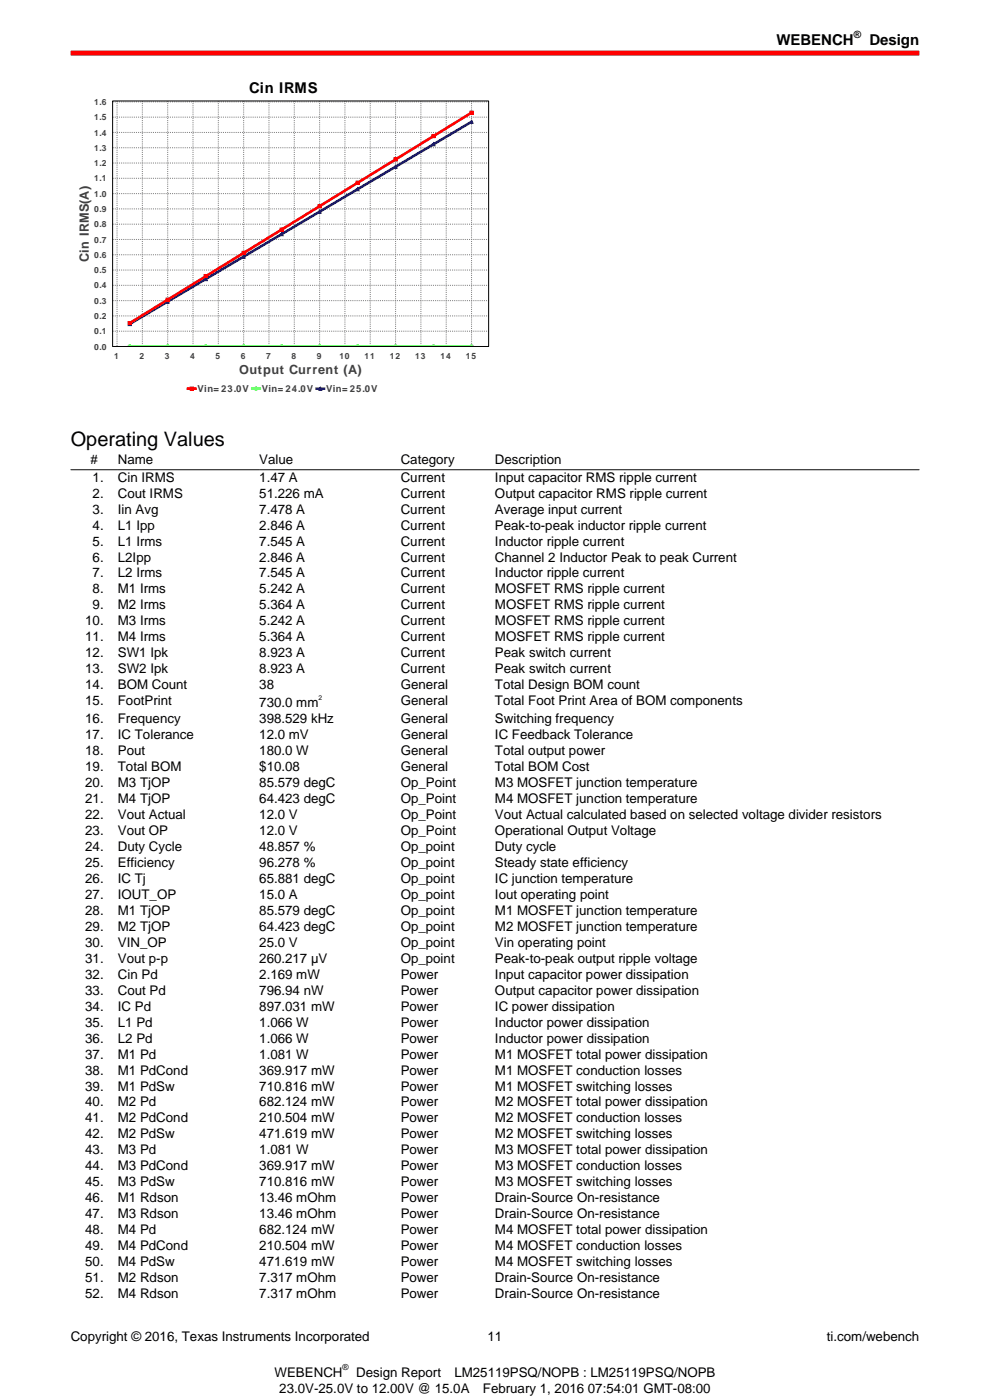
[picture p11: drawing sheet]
<svg xmlns="http://www.w3.org/2000/svg" width="210mm" height="297mm" viewBox="0 0 210 297" stroke-linecap="round" stroke-linejoin="round" font-family="sans-serif">
<defs><g id="words">
<text font-size="4.2" x="15" y="94.7">Operating Values</text>
<g font-size="3.2">
<text x="164.7" y="9.6">WEBENCH</text>
<text x="184.4" y="9.6">Design</text>
</g>
<text font-size="3.1" x="52.9" y="19.7">Cin IRMS</text>
<g font-size="2.8">
<text x="19.2" y="98.5">#</text>
<text x="25" y="98.5">Name</text>
<text x="55" y="98.5">Value</text>
<text x="85" y="98.5">Category</text>
<text x="105" y="98.5">Description</text>
<text x="19.6" y="102.2">1.</text>
<text x="19.6" y="105.6">2.</text>
<text x="25" y="102.2">Cin IRMS</text>
<text x="25" y="105.6">Cout IRMS</text>
<text x="55" y="102.2">1.47 A</text>
<text x="55" y="105.6">51.226 mA</text>
<text x="85" y="102.2">Current</text>
<text x="85" y="105.6">Current</text>
<text x="105" y="102.2">Input capacitor RMS ripple current</text>
<text x="105" y="105.6">Output capacitor RMS ripple current</text>
<text x="19.6" y="109">3.</text>
<text x="19.6" y="112.3">4.</text>
<text x="25" y="109">Iin Avg</text>
<text x="25" y="112.3">L1 Ipp</text>
<text x="55" y="109">7.478 A</text>
<text x="55" y="112.3">2.846 A</text>
<text x="85" y="109">Current</text>
<text x="85" y="112.3">Current</text>
<text x="105" y="109">Average input current</text>
<text x="105" y="112.3">Peak-to-peak inductor ripple current</text>
<text x="19.6" y="115.7">5.</text>
<text x="19.6" y="119.1">6.</text>
<text x="25" y="115.7">L1 Irms</text>
<text x="25" y="119.1">L2Ipp</text>
<text x="55" y="115.7">7.545 A</text>
<text x="55" y="119.1">2.846 A</text>
<text x="85" y="115.7">Current</text>
<text x="85" y="119.1">Current</text>
<text x="105" y="115.7">Inductor ripple current</text>
<text x="105" y="119.1">Channel 2 Inductor Peak to peak Current</text>
<text x="19.6" y="122.5">7.</text>
<text x="19.6" y="125.9">8.</text>
<text x="25" y="122.5">L2 Irms</text>
<text x="25" y="125.9">M1 Irms</text>
<text x="55" y="122.5">7.545 A</text>
<text x="55" y="125.9">5.242 A</text>
<text x="85" y="122.5">Current</text>
<text x="85" y="125.9">Current</text>
<text x="105" y="122.5">Inductor ripple current</text>
<text x="105" y="125.9">MOSFET RMS ripple current</text>
<text x="19.6" y="129.3">9.</text>
<text x="25" y="129.3">M2 Irms</text>
<text x="55" y="129.3">5.364 A</text>
<text x="85" y="129.3">Current</text>
<text x="105" y="129.3">MOSFET RMS ripple current</text>
<text x="18.1" y="132.7">10.</text>
<text x="18.1" y="136.1">11.</text>
<text x="25" y="132.7">M3 Irms</text>
<text x="25" y="136.1">M4 Irms</text>
<text x="55" y="132.7">5.242 A</text>
<text x="55" y="136.1">5.364 A</text>
<text x="85" y="132.7">Current</text>
<text x="85" y="136.1">Current</text>
<text x="105" y="132.7">MOSFET RMS ripple current</text>
<text x="105" y="136.1">MOSFET RMS ripple current</text>
<text x="18.1" y="139.4">12.</text>
<text x="18.1" y="142.8">13.</text>
<text x="25" y="139.4">SW1 Ipk</text>
<text x="25" y="142.8">SW2 Ipk</text>
<text x="55" y="139.4">8.923 A</text>
<text x="55" y="142.8">8.923 A</text>
<text x="85" y="139.4">Current</text>
<text x="85" y="142.8">Current</text>
<text x="105" y="139.4">Peak switch current</text>
<text x="105" y="142.8">Peak switch current</text>
<text x="18.1" y="146.2">14.</text>
<text x="18.1" y="149.6">15.</text>
<text x="25" y="146.2">BOM Count</text>
<text x="25" y="149.6">FootPrint</text>
<text x="55" y="146.2">38</text>
<text x="85" y="146.2">General</text>
<text x="85" y="149.6">General</text>
<text x="105" y="146.2">Total Design BOM count</text>
<text x="105" y="149.6">Total Foot Print Area of BOM components</text>
<text x="18.1" y="153.5">16.</text>
<text x="25" y="153.5">Frequency</text>
<text x="55" y="150.1">730.0 mm</text>
<text x="55" y="153.5">398.529 kHz</text>
<text x="85" y="153.5">General</text>
<text x="105" y="153.5">Switching frequency</text>
<text x="18.1" y="156.8">17.</text>
<text x="18.1" y="160.2">18.</text>
<text x="25" y="156.8">IC Tolerance</text>
<text x="25" y="160.2">Pout</text>
<text x="55" y="156.8">12.0 mV</text>
<text x="55" y="160.2">180.0 W</text>
<text x="85" y="156.8">General</text>
<text x="85" y="160.2">General</text>
<text x="105" y="156.8">IC Feedback Tolerance</text>
<text x="105" y="160.2">Total output power</text>
<text x="18.1" y="163.6">19.</text>
<text x="18.1" y="167">20.</text>
<text x="25" y="163.6">Total BOM</text>
<text x="25" y="167">M3 TjOP</text>
<text x="55" y="163.6">$10.08</text>
<text x="55" y="167">85.579 degC</text>
<text x="85" y="163.6">General</text>
<text x="85" y="167">Op_Point</text>
<text x="105" y="163.6">Total BOM Cost</text>
<text x="105" y="167">M3 MOSFET junction temperature</text>
<text x="18.1" y="170.4">21.</text>
<text x="18.1" y="173.8">22.</text>
<text x="25" y="170.4">M4 TjOP</text>
<text x="25" y="173.8">Vout Actual</text>
<text x="55" y="170.4">64.423 degC</text>
<text x="55" y="173.8">12.0 V</text>
<text x="85" y="170.4">Op_Point</text>
<text x="85" y="173.8">Op_Point</text>
<text x="105" y="170.4">M4 MOSFET junction temperature</text>
<text x="105" y="173.8">Vout Actual calculated based on selected voltage divider resistors</text>
<text x="18.1" y="177.2">23.</text>
<text x="25" y="177.2">Vout OP</text>
<text x="55" y="177.2">12.0 V</text>
<text x="85" y="177.2">Op_Point</text>
<text x="105" y="177.2">Operational Output Voltage</text>
<text x="18.1" y="180.5">24.</text>
<text x="18.1" y="183.9">25.</text>
<text x="25" y="180.5">Duty Cycle</text>
<text x="25" y="183.9">Efficiency</text>
<text x="55" y="180.5">48.857 %</text>
<text x="55" y="183.9">96.278 %</text>
<text x="85" y="180.5">Op_point</text>
<text x="85" y="183.9">Op_point</text>
<text x="105" y="180.5">Duty cycle</text>
<text x="105" y="183.9">Steady state efficiency</text>
<text x="18.1" y="187.3">26.</text>
<text x="18.1" y="190.7">27.</text>
<text x="25" y="187.3">IC Tj</text>
<text x="25" y="190.7">IOUT_OP</text>
<text x="55" y="187.3">65.881 degC</text>
<text x="55" y="190.7">15.0 A</text>
<text x="85" y="187.3">Op_point</text>
<text x="85" y="190.7">Op_point</text>
<text x="105" y="187.3">IC junction temperature</text>
<text x="105" y="190.7">Iout operating point</text>
<text x="18.1" y="194.1">28.</text>
<text x="18.1" y="197.5">29.</text>
<text x="25" y="194.1">M1 TjOP</text>
<text x="25" y="197.5">M2 TjOP</text>
<text x="55" y="194.1">85.579 degC</text>
<text x="55" y="197.5">64.423 degC</text>
<text x="85" y="194.1">Op_point</text>
<text x="85" y="197.5">Op_point</text>
<text x="105" y="194.1">M1 MOSFET junction temperature</text>
<text x="105" y="197.5">M2 MOSFET junction temperature</text>
<text x="18.1" y="200.9">30.</text>
<text x="25" y="200.9">VIN_OP</text>
<text x="55" y="200.9">25.0 V</text>
<text x="85" y="200.9">Op_point</text>
<text x="105" y="200.9">Vin operating point</text>
<text x="18.1" y="204.3">31.</text>
<text x="18.1" y="207.6">32.</text>
<text x="25" y="204.3">Vout p-p</text>
<text x="25" y="207.6">Cin Pd</text>
<text x="55" y="204.3">260.217 µV</text>
<text x="55" y="207.6">2.169 mW</text>
<text x="85" y="204.3">Op_point</text>
<text x="85" y="207.6">Power</text>
<text x="105" y="204.3">Peak-to-peak output ripple voltage</text>
<text x="105" y="207.6">Input capacitor power dissipation</text>
<text x="18.1" y="211">33.</text>
<text x="18.1" y="214.4">34.</text>
<text x="25" y="211">Cout Pd</text>
<text x="25" y="214.4">IC Pd</text>
<text x="55" y="211">796.94 nW</text>
<text x="55" y="214.4">897.031 mW</text>
<text x="85" y="211">Power</text>
<text x="85" y="214.4">Power</text>
<text x="105" y="211">Output capacitor power dissipation</text>
<text x="105" y="214.4">IC power dissipation</text>
<text x="18.1" y="217.8">35.</text>
<text x="18.1" y="221.2">36.</text>
<text x="25" y="217.8">L1 Pd</text>
<text x="25" y="221.2">L2 Pd</text>
<text x="55" y="217.8">1.066 W</text>
<text x="55" y="221.2">1.066 W</text>
<text x="85" y="217.8">Power</text>
<text x="85" y="221.2">Power</text>
<text x="105" y="217.8">Inductor power dissipation</text>
<text x="105" y="221.2">Inductor power dissipation</text>
<text x="18.1" y="224.6">37.</text>
<text x="18.1" y="228">38.</text>
<text x="25" y="224.6">M1 Pd</text>
<text x="25" y="228">M1 PdCond</text>
<text x="55" y="224.6">1.081 W</text>
<text x="55" y="228">369.917 mW</text>
<text x="85" y="224.6">Power</text>
<text x="85" y="228">Power</text>
<text x="105" y="224.6">M1 MOSFET total power dissipation</text>
<text x="105" y="228">M1 MOSFET conduction losses</text>
<text x="18.1" y="231.3">39.</text>
<text x="25" y="231.3">M1 PdSw</text>
<text x="55" y="231.3">710.816 mW</text>
<text x="85" y="231.3">Power</text>
<text x="105" y="231.3">M1 MOSFET switching losses</text>
<text x="18.1" y="234.7">40.</text>
<text x="18.1" y="238.1">41.</text>
<text x="25" y="234.7">M2 Pd</text>
<text x="25" y="238.1">M2 PdCond</text>
<text x="55" y="234.7">682.124 mW</text>
<text x="55" y="238.1">210.504 mW</text>
<text x="85" y="234.7">Power</text>
<text x="85" y="238.1">Power</text>
<text x="105" y="234.7">M2 MOSFET total power dissipation</text>
<text x="105" y="238.1">M2 MOSFET conduction losses</text>
<text x="18.1" y="241.5">42.</text>
<text x="18.1" y="244.9">43.</text>
<text x="25" y="241.5">M2 PdSw</text>
<text x="25" y="244.9">M3 Pd</text>
<text x="55" y="241.5">471.619 mW</text>
<text x="55" y="244.9">1.081 W</text>
<text x="85" y="241.5">Power</text>
<text x="85" y="244.9">Power</text>
<text x="105" y="241.5">M2 MOSFET switching losses</text>
<text x="105" y="244.9">M3 MOSFET total power dissipation</text>
<text x="18.1" y="248.3">44.</text>
<text x="18.1" y="251.7">45.</text>
<text x="25" y="248.3">M3 PdCond</text>
<text x="25" y="251.7">M3 PdSw</text>
<text x="55" y="248.3">369.917 mW</text>
<text x="55" y="251.7">710.816 mW</text>
<text x="85" y="248.3">Power</text>
<text x="85" y="251.7">Power</text>
<text x="105" y="248.3">M3 MOSFET conduction losses</text>
<text x="105" y="251.7">M3 MOSFET switching losses</text>
<text x="18.1" y="255.1">46.</text>
<text x="25" y="255.1">M1 Rdson</text>
<text x="55" y="255.1">13.46 mOhm</text>
<text x="85" y="255.1">Power</text>
<text x="105" y="255.1">Drain-Source On-resistance</text>
<text x="18.1" y="258.4">47.</text>
<text x="18.1" y="261.8">48.</text>
<text x="25" y="258.4">M3 Rdson</text>
<text x="25" y="261.8">M4 Pd</text>
<text x="55" y="258.4">13.46 mOhm</text>
<text x="55" y="261.8">682.124 mW</text>
<text x="85" y="258.4">Power</text>
<text x="85" y="261.8">Power</text>
<text x="105" y="258.4">Drain-Source On-resistance</text>
<text x="105" y="261.8">M4 MOSFET total power dissipation</text>
<text x="18.1" y="265.2">49.</text>
<text x="18.1" y="268.6">50.</text>
<text x="25" y="265.2">M4 PdCond</text>
<text x="25" y="268.6">M4 PdSw</text>
<text x="55" y="265.2">210.504 mW</text>
<text x="55" y="268.6">471.619 mW</text>
<text x="85" y="265.2">Power</text>
<text x="85" y="268.6">Power</text>
<text x="105" y="265.2">M4 MOSFET conduction losses</text>
<text x="105" y="268.6">M4 MOSFET switching losses</text>
<text x="18.1" y="272">51.</text>
<text x="18.1" y="275.4">52.</text>
<text x="25" y="272">M2 Rdson</text>
<text x="25" y="275.4">M4 Rdson</text>
<text x="55" y="272">7.317 mOhm</text>
<text x="55" y="275.4">7.317 mOhm</text>
<text x="85" y="272">Power</text>
<text x="85" y="275.4">Power</text>
<text x="105" y="272">Drain-Source On-resistance</text>
<text x="105" y="275.4">Drain-Source On-resistance</text>
<text x="15" y="284.4">Copyright © 2016, Texas Instruments Incorporated</text>
<text x="103.4" y="284.4">11</text>
<text x="175.4" y="284.4">ti.com/webench</text>
<text x="58.2" y="292">WEBENCH</text>
<text x="75.5" y="292">Design Report</text>
<text x="96.4" y="292">LM25119PSQ/NOPB : LM25119PSQ/NOPB</text>
<text x="59.2" y="295.4">23.0V-25.0V to 12.00V @ 15.0A</text>
<text x="102.4" y="295.4">February 1, 2016 07:54:01 GMT-08:00</text>
</g>
<g font-size="2.7" fill="#404040">
<text x="18.8" y="55.6" transform="rotate(-90 18.8 55.6)">Cin IRMS(A)</text>
<text x="50.7" y="79.4">Output Current (A)</text>
</g>
<text font-size="2.1" x="181.1" y="8">®</text>
<g font-size="2" fill="#404040">
<text x="41.9" y="83.2">Vin= 23.0V</text>
<text x="55.5" y="83.2">Vin= 24.0V</text>
<text x="69.2" y="83.2">Vin= 25.0V</text>
</g>
<g font-size="1.8" fill="#404040">
<text x="19.9" y="22.3">1.6</text>
<text x="19.9" y="28.8">1.4</text>
<text x="19.9" y="25.5">1.5</text>
<text x="19.9" y="35.3">1.2</text>
<text x="19.9" y="32">1.3</text>
<text x="19.9" y="41.7">1.0</text>
<text x="19.9" y="38.5">1.1</text>
<text x="19.9" y="45">0.9</text>
<text x="19.9" y="51.5">0.7</text>
<text x="19.9" y="48.2">0.8</text>
<text x="19.9" y="58">0.5</text>
<text x="19.9" y="54.7">0.6</text>
<text x="19.9" y="64.4">0.3</text>
<text x="19.9" y="61.2">0.4</text>
<text x="19.9" y="70.9">0.1</text>
<text x="19.9" y="67.7">0.2</text>
<text x="19.9" y="74.2">0.0</text>
<text x="24.2" y="76.1">1</text>
<text x="29.6" y="76.1">2</text>
<text x="35" y="76.1">3</text>
<text x="40.3" y="76.1">4</text>
<text x="45.7" y="76.1">5</text>
<text x="51.1" y="76.1">6</text>
<text x="56.5" y="76.1">7</text>
<text x="61.8" y="76.1">8</text>
<text x="67.2" y="76.1">9</text>
<text x="72" y="76.1">10</text>
<text x="77.4" y="76.1">11</text>
<text x="82.7" y="76.1">12</text>
<text x="88.1" y="76.1">13</text>
<text x="93.5" y="76.1">14</text>
<text x="98.8" y="76.1">15</text>
</g>
<text font-size="1.8" x="72.7" y="290.6">®</text>
<text font-size="1.4" x="67.5" y="148.6">2</text>
</g></defs>
<path d="M15 11.3h180" fill="none" stroke="#f00" stroke-width="1.1" stroke-linecap="butt"/>
<g fill="#fff">
<path d="M15 16.6h90v67.5h-90z"/>
<path d="M39.5 80.9h41v3.1h-41z"/>
</g>
<path d="M39.9 82.5h1.6" fill="none" stroke="#f00" stroke-width=".56"/>
<path d="M40.3 82.1h.7v.7h-.7z" fill="#f00"/>
<path d="M40.3 82.1h.7v.7h-.7z" fill="none" stroke="#f00" stroke-width=".21"/>
<path d="M53.5 82.5h1.6" fill="none" stroke="#0f0" stroke-width=".56"/>
<circle cx="54.3" cy="82.5" r=".34" fill="#0f0"/>
<circle cx="54.3" cy="82.5" r=".34" fill="none" stroke="#0f0" stroke-width=".21"/>
<path d="M67.2 82.5h1.5" fill="none" stroke="#00f" stroke-width=".56"/>
<path d="M67.9 82.1l.4 .7h-.7z" fill="#00f"/>
<path d="M67.9 82.1l.4 .7h-.7z" fill="none" stroke="#00f" stroke-width=".21"/>
<path d="M23.9 21.4h79.7v52.1h-79.7z" fill="#fff"/>
<g fill="none" stroke="#808080" stroke-width=".21" stroke-dasharray=".2 .2" stroke-linecap="butt">
<path d="M23.9 37.8h79.7M23.9 34.6h79.7M23.9 31.3h79.7M23.9 28.1h79.7M23.9 24.9h79.7M23.9 21.6h79.7M24.8 21.4v52.1M30.2 21.4v52.1M35.6 21.4v52.1M40.9 21.4v52.1M46.3 21.4v52.1M51.7 21.4v52.1"/>
<path d="M57.1 21.4v52.1M62.4 21.4v52.1M67.8 21.4v52.1M73.2 21.4v52.1M78.5 21.4v52.1M83.9 21.4v52.1M89.3 21.4v52.1M94.7 21.4v52.1M100 21.4v52.1M23.9 57.3h79.7M23.9 54h79.7M23.9 50.8h79.7"/>
<path d="M23.9 47.6h79.7M23.9 44.3h79.7M23.9 41.1h79.7M23.9 73.5h79.7M23.9 70.3h79.7M23.9 67h79.7M23.9 63.8h79.7M23.9 60.5h79.7"/>
</g>
<path d="M100 25.8l-72.5 42.9" fill="none" stroke="#00f" stroke-width=".56"/>
<path d="M27.5 73.5h72.5" fill="none" stroke="#0f0" stroke-width=".56"/>
<path d="M100 23.9l-72.5 44.6" fill="none" stroke="#f00" stroke-width=".56"/>
<path d="M27.5 68.4l.4 .7h-.7z" fill="#00f"/>
<path d="M27.5 68.4l.4 .7h-.7z" fill="none" stroke="#00f" stroke-width=".21"/>
<path d="M35.6 63.6l.3 .7h-.7z" fill="#00f"/>
<path d="M35.6 63.6l.3 .7h-.7z" fill="none" stroke="#00f" stroke-width=".21"/>
<path d="M43.6 58.9l.4 .6h-.7z" fill="#00f"/>
<path d="M43.6 58.9l.4 .6h-.7z" fill="none" stroke="#00f" stroke-width=".21"/>
<path d="M51.7 54.1l.3 .7h-.7z" fill="#00f"/>
<path d="M51.7 54.1l.3 .7h-.7z" fill="none" stroke="#00f" stroke-width=".21"/>
<path d="M59.7 49.3l.4 .7h-.7z" fill="#00f"/>
<path d="M59.7 49.3l.4 .7h-.7z" fill="none" stroke="#00f" stroke-width=".21"/>
<path d="M67.8 44.6l.3 .6h-.6z" fill="#00f"/>
<path d="M67.8 44.6l.3 .6h-.6z" fill="none" stroke="#00f" stroke-width=".21"/>
<path d="M75.9 39.8l.3 .7h-.7z" fill="#00f"/>
<path d="M75.9 39.8l.3 .7h-.7z" fill="none" stroke="#00f" stroke-width=".21"/>
<path d="M83.9 35l.3 .7h-.6z" fill="#00f"/>
<path d="M83.9 35l.3 .7h-.6z" fill="none" stroke="#00f" stroke-width=".21"/>
<path d="M92 30.3l.3 .6h-.7z" fill="#00f"/>
<path d="M92 30.3l.3 .6h-.7z" fill="none" stroke="#00f" stroke-width=".21"/>
<path d="M100 25.5l.4 .7h-.7z" fill="#00f"/>
<path d="M100 25.5l.4 .7h-.7z" fill="none" stroke="#00f" stroke-width=".21"/>
<path d="M27.3 73.2a.3 .3 0 0 1 .4 0 .3 .3 0 0 1 .1 .4h-.6z" fill="#0f0"/>
<path d="M27.2 73.6a.33 .33 0 0 1 .3-.4 .33 .33 0 0 1 .3 .4" fill="none" stroke="#0f0" stroke-width=".21"/>
<path d="M35.3 73.3a.31 .31 0 0 1 .4-.1 .31 .31 0 0 1 .2 .4h-.6z" fill="#0f0"/>
<path d="M35.2 73.6a.33 .33 0 0 1 .4-.4 .33 .33 0 0 1 .3 .4" fill="none" stroke="#0f0" stroke-width=".21"/>
<path d="M43.3 73.3a.31 .31 0 0 1 .4-.1 .31 .31 0 0 1 .2 .4h-.6z" fill="#0f0"/>
<path d="M43.3 73.6a.33 .33 0 0 1 .3-.4 .33 .33 0 0 1 .4 .4" fill="none" stroke="#0f0" stroke-width=".21"/>
<path d="M51.4 73.3a.31 .31 0 0 1 .4-.1 .31 .31 0 0 1 .2 .4h-.6z" fill="#0f0"/>
<path d="M51.4 73.6a.33 .33 0 0 1 .3-.4 .33 .33 0 0 1 .3 .4" fill="none" stroke="#0f0" stroke-width=".21"/>
<path d="M59.4 73.3a.31 .31 0 0 1 .4-.1 .31 .31 0 0 1 .2 .4h-.6z" fill="#0f0"/>
<path d="M59.4 73.6a.33 .33 0 0 1 .3-.4 .33 .33 0 0 1 .4 .4" fill="none" stroke="#0f0" stroke-width=".21"/>
<path d="M67.5 73.3a.31 .31 0 0 1 .4-.1 .31 .31 0 0 1 .2 .4h-.6z" fill="#0f0"/>
<path d="M67.5 73.6a.33 .33 0 0 1 .3-.4 .33 .33 0 0 1 .3 .4" fill="none" stroke="#0f0" stroke-width=".21"/>
<path d="M75.7 73.2a.3 .3 0 0 1 .3 0 .3 .3 0 0 1 .1 .4h-.5z" fill="#0f0"/>
<path d="M75.5 73.6a.33 .33 0 0 1 .4-.4 .33 .33 0 0 1 .3 .4" fill="none" stroke="#0f0" stroke-width=".21"/>
<path d="M83.7 73.2a.3 .3 0 0 1 .4 0 .3 .3 0 0 1 .1 .4h-.6z" fill="#0f0"/>
<path d="M83.6 73.6a.33 .33 0 0 1 .3-.4 .33 .33 0 0 1 .3 .4" fill="none" stroke="#0f0" stroke-width=".21"/>
<path d="M91.8 73.2a.3 .3 0 0 1 .3 0 .3 .3 0 0 1 .2 .4h-.6z" fill="#0f0"/>
<path d="M91.6 73.6a.33 .33 0 0 1 .4-.4 .33 .33 0 0 1 .3 .4" fill="none" stroke="#0f0" stroke-width=".21"/>
<path d="M99.9 73.2a.3 .3 0 0 1 .3 0 .3 .3 0 0 1 .1 .4h-.6z" fill="#0f0"/>
<path d="M99.7 73.6a.33 .33 0 0 1 .3-.4 .33 .33 0 0 1 .3 .4" fill="none" stroke="#0f0" stroke-width=".21"/>
<path d="M27.2 68.2h.7v.7h-.7z" fill="#f00"/>
<path d="M27.2 68.2h.7v.7h-.7z" fill="none" stroke="#f00" stroke-width=".21"/>
<path d="M35.2 63.2h.7v.7h-.7z" fill="#f00"/>
<path d="M35.2 63.2h.7v.7h-.7z" fill="none" stroke="#f00" stroke-width=".21"/>
<path d="M43.3 58.3h.7v.7h-.7z" fill="#f00"/>
<path d="M43.3 58.3h.7v.7h-.7z" fill="none" stroke="#f00" stroke-width=".21"/>
<path d="M51.3 53.3h.7v.7h-.7z" fill="#f00"/>
<path d="M51.3 53.3h.7v.7h-.7z" fill="none" stroke="#f00" stroke-width=".21"/>
<path d="M59.4 48.4h.7v.6h-.7z" fill="#f00"/>
<path d="M59.4 48.4h.7v.6h-.7z" fill="none" stroke="#f00" stroke-width=".21"/>
<path d="M67.5 43.4h.6v.7h-.6z" fill="#f00"/>
<path d="M67.5 43.4h.6v.7h-.6z" fill="none" stroke="#f00" stroke-width=".21"/>
<path d="M75.5 38.4h.7v.7h-.7z" fill="#f00"/>
<path d="M75.5 38.4h.7v.7h-.7z" fill="none" stroke="#f00" stroke-width=".21"/>
<path d="M83.6 33.5h.6v.7h-.6z" fill="#f00"/>
<path d="M83.6 33.5h.6v.7h-.6z" fill="none" stroke="#f00" stroke-width=".21"/>
<path d="M91.6 28.5h.7v.7h-.7z" fill="#f00"/>
<path d="M91.6 28.5h.7v.7h-.7z" fill="none" stroke="#f00" stroke-width=".21"/>
<path d="M99.7 23.6h.7v.6h-.7z" fill="#f00"/>
<path d="M99.7 23.6h.7v.6h-.7z" fill="none" stroke="#f00" stroke-width=".21"/>
<path d="M23.9 21.4h79.7v52.1h-79.7z" fill="none" stroke="#000" stroke-width=".21"/>
<path d="M15 99.6h180" fill="none" stroke="#444" stroke-width=".26"/>
<use href="#words"/>
</svg>
